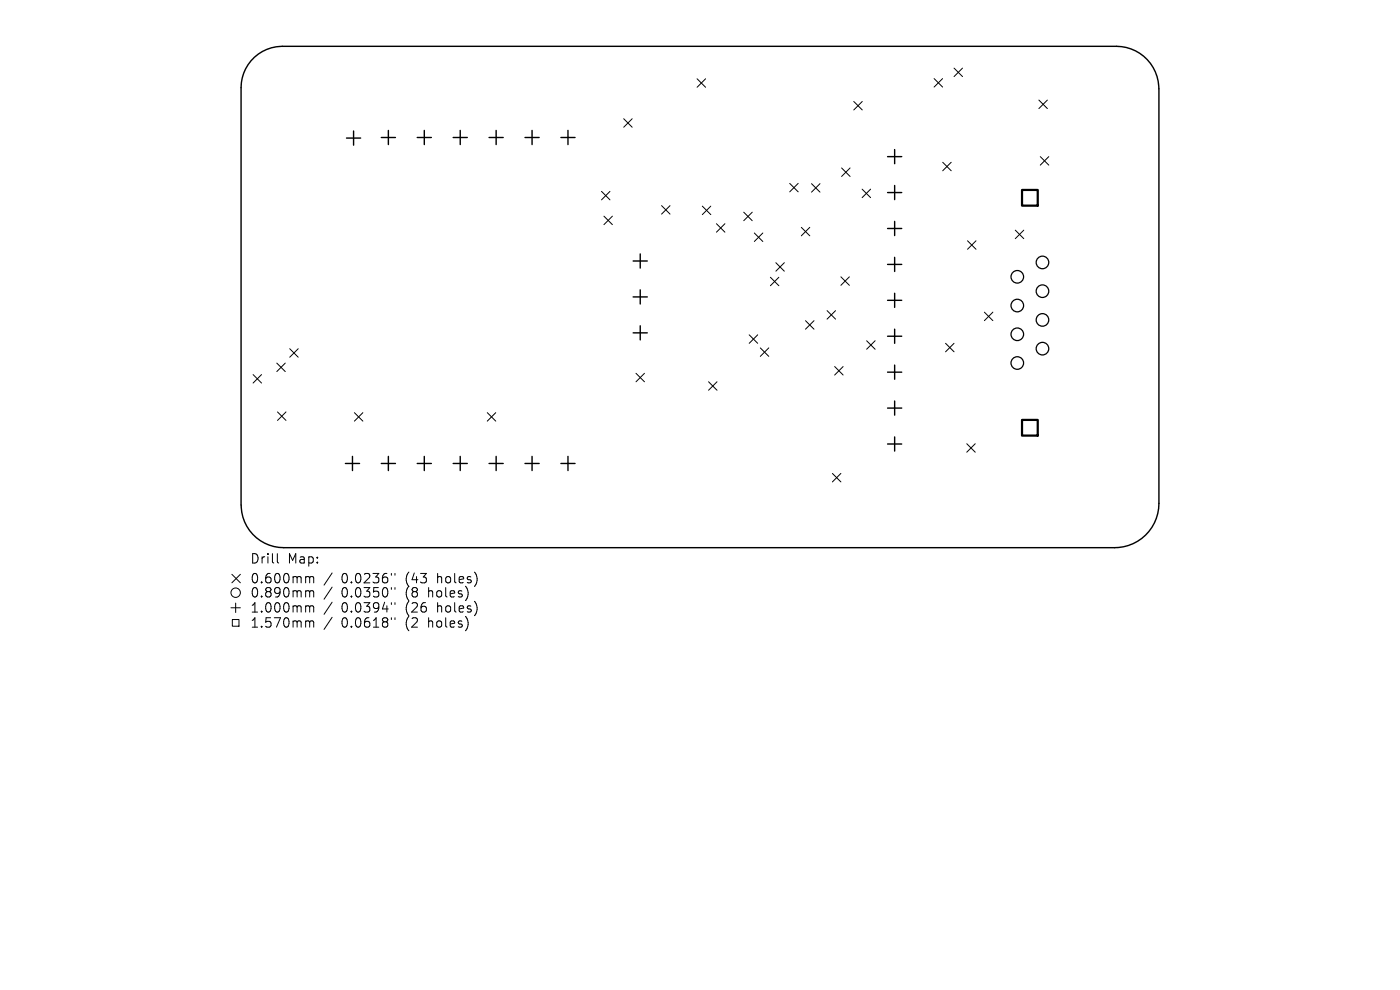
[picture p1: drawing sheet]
<svg xmlns="http://www.w3.org/2000/svg" width="297mm" height="210mm" viewBox="0 0 297 210" stroke-linecap="round" stroke-linejoin="round" font-family="sans-serif">
<defs><g id="words">
<g font-size="2.8">
<text x="53" y="119.8">Drill</text>
<text x="61" y="119.8">Map:</text>
<text x="53" y="124">0.600mm</text>
<text x="72.4" y="124">0.0236&quot;</text>
<text x="86.2" y="124">(43</text>
<text x="93" y="124">holes)</text>
<text x="53" y="127">0.890mm</text>
<text x="53" y="130.2">1.000mm</text>
<text x="72.4" y="127">0.0350&quot;</text>
<text x="72.4" y="130.2">0.0394&quot;</text>
<text x="86.2" y="127">(8</text>
<text x="86.2" y="130.2">(26</text>
<text x="91.1" y="127">holes)</text>
<text x="93" y="130.2">holes)</text>
<text x="53" y="133.4">1.570mm</text>
<text x="72.4" y="133.4">0.0618&quot;</text>
<text x="86.2" y="133.4">(2</text>
<text x="91.1" y="133.4">holes)</text>
</g>
</g></defs>
<g fill="none" stroke="#000" stroke-width=".3">
<path d="M59.9 9.8h176.9a9 9 0 0 1 9 9M59.9 9.8a8.8 8.8 0 0 0-8.8 8.8v88.5M245.9 18.8v88a9.4 9.4 0 0 1-9.4 9.4h-176.3a9 9 0 0 1-9-9.1M73.5 29.3h3M75 27.8v3M80.9 29.2h3M82.4 27.7v3M88.5 29.2h3M90 27.7v3M96.1 29.2h3M97.6 27.7v3M103.8 29.2h3"/>
<path d="M105.3 27.7v3M111.4 29.2h3M112.9 27.7v3M119 29.2h3M120.5 27.7v3M188.3 33.2h3M189.8 31.7v3M189.8 39.3v3M134.3 55.4h3M135.8 53.9v3M188.3 40.8h3M188.3 48.5h3"/>
<path d="M188.3 56.1h3M189.8 47v3M189.8 54.6v3M134.3 63h3M134.3 70.6h3M135.8 61.5v3M135.8 69.1v3M188.3 63.7h3M188.3 71.3h3M188.3 78.9h3M189.8 62.2v3M189.8 69.8v3"/>
<path d="M189.8 77.4v3M73.3 98.3h3M74.8 96.8v3M80.9 98.3h3M82.4 96.8v3M88.5 98.3h3M90 96.8v3M96.1 98.3h3M97.6 96.8v3M103.8 98.3h3M105.3 96.8v3M111.4 98.3h3"/>
<path d="M112.9 96.8v3M119 98.3h3M120.5 96.8v3M188.3 86.6h3M188.3 94.2h3M189.8 85.1v3M189.8 92.7v3"/>
</g>
<g fill="none" stroke="#000" stroke-width=".21">
<path d="M147.9 16.7l1.8 1.8M149.7 16.7l-1.8 1.8M198.2 16.7l1.8 1.8M200 16.7l-1.8 1.8M202.4 14.4l1.8 1.8M204.2 14.4l-1.8 1.8M132.3 25.2l1.8 1.8M134.1 25.2l-1.8 1.8M167.5 38.9l1.8 1.8M169.3 38.9l-1.8 1.8M172.2 39l1.8 1.8M174 39l-1.8 1.8"/>
<path d="M178.5 35.6l1.8 1.8M180.3 35.6l-1.8 1.8M181.1 21.5l1.8 1.8M182.9 21.5l-1.8 1.8M200 34.4l1.8 1.8M201.8 34.4l-1.8 1.8M220.4 21.2l1.8 1.8M220.7 33.2l1.8 1.8M222.2 21.2l-1.8 1.8M222.5 33.2l-1.8 1.8M127.6 40.6l1.8 1.8M128.1 45.9l1.8 1.8"/>
<path d="M129.4 40.6l-1.8 1.8M129.9 45.9l-1.8 1.8M140.3 43.6l1.8 1.8M142.1 43.6l-1.8 1.8M149 43.7l1.8 1.8M150.8 43.7l-1.8 1.8M152 47.5l1.8 1.8M153.8 47.5l-1.8 1.8M157.8 45l1.8 1.8M159.6 45l-1.8 1.8M160 49.4l1.8 1.8M161.8 49.4l-1.8 1.8"/>
<path d="M163.4 58.8l1.8 1.8M164.6 55.7l1.8 1.8M165.2 58.8l-1.8 1.8M166.4 55.7l-1.8 1.8M170 48.2l1.8 1.8M171.8 48.2l-1.8 1.8M178.4 58.7l1.8 1.8M180.2 58.7l-1.8 1.8M182.9 40.1l1.8 1.8M184.7 40.1l-1.8 1.8M205.3 51.1l1.8 1.8M207.1 51.1l-1.8 1.8"/>
<path d="M215.4 48.8l1.8 1.8M217.2 48.8l-1.8 1.8M53.7 79.5l1.8 1.8M55.5 79.5l-1.8 1.8M58.7 77l1.8 1.8M60.5 77l-1.8 1.8M61.5 74l1.8 1.8M63.3 74l-1.8 1.8M134.9 79.2l1.8 1.8M136.7 79.2l-1.8 1.8M158.9 71l1.8 1.8M160.7 71l-1.8 1.8"/>
<path d="M161.3 73.8l1.8 1.8M163.1 73.8l-1.8 1.8M170.9 68l1.8 1.8M172.7 68l-1.8 1.8M175.5 65.9l1.8 1.8M177.1 77.8l1.8 1.8M177.3 65.9l-1.8 1.8M178.9 77.8l-1.8 1.8M183.9 72.3l1.8 1.8M185.7 72.3l-1.8 1.8M200.6 72.8l1.8 1.8M202.4 72.8l-1.8 1.8"/>
<path d="M208.8 66.2l1.8 1.8M210.6 66.2l-1.8 1.8M58.9 87.4l1.8 1.8M60.7 87.4l-1.8 1.8M75.2 87.5l1.8 1.8M77 87.5l-1.8 1.8M103.4 87.5l1.8 1.8M105.2 87.5l-1.8 1.8M150.3 81l1.8 1.8M152.1 81l-1.8 1.8M205.1 94.1l1.8 1.8M206.9 94.1l-1.8 1.8"/>
<path d="M58.8 117.4v1.8l.3 .2M176.6 100.4l1.8 1.8M178.4 100.4l-1.8 1.8M49 128.9h2M49.2 121.8l1.8 1.8M49.3 131.4h1.4v1.4h-1.4zM50 127.9v2M51 121.8l-1.8 1.8M65.1 122.3h.3l.3 .3M65.1 125.3l.5 .1 .1 .2M65.1 128.5l.5 .1 .1 .2M65.1 131.7l.5 .1 .1 .2"/>
<path d="M65.7 122.6l.3-.3 .5 .1 .1 1.2M65.7 122.6v1M65.7 125.6v1M65.7 128.8v1M65.7 132v1M65.7 125.6l.3-.3 .5 .1 .1 1.2M65.7 128.8l.3-.3 .5 .1 .1 1.2M65.7 132l.3-.3 .5 .1 .1 1.2M70.5 121.5l-1.8 2.6M70.5 124.5l-1.8 2.6M70.5 127.7l-1.8 2.6M70.5 130.9l-1.8 2.6"/>
<path d="M83 121.6v.4M83 124.6v.4M83 127.8v.4M83 131v.4M83.8 121.6v.4M83.8 124.6v.4M83.8 127.8v.4M83.8 131v.4"/>
<circle cx="50" cy="125.7" r="1"/>
</g>
<g fill="none" stroke="#000" stroke-width=".27">
<circle cx="215.8" cy="58.7" r="1.33"/>
<circle cx="221.2" cy="55.7" r="1.33"/>
<circle cx="215.8" cy="64.8" r="1.33"/>
<circle cx="215.8" cy="70.9" r="1.33"/>
<circle cx="215.8" cy="77" r="1.33"/>
<circle cx="221.2" cy="61.8" r="1.33"/>
<circle cx="221.2" cy="67.9" r="1.33"/>
<circle cx="221.2" cy="74" r="1.33"/>
</g>
<path d="M216.8 40.3h3.3v3.3h-3.3zM216.8 89.1h3.3v3.3h-3.3z" fill="none" stroke="#000" stroke-width=".47"/>
<use href="#words"/>
</svg>
